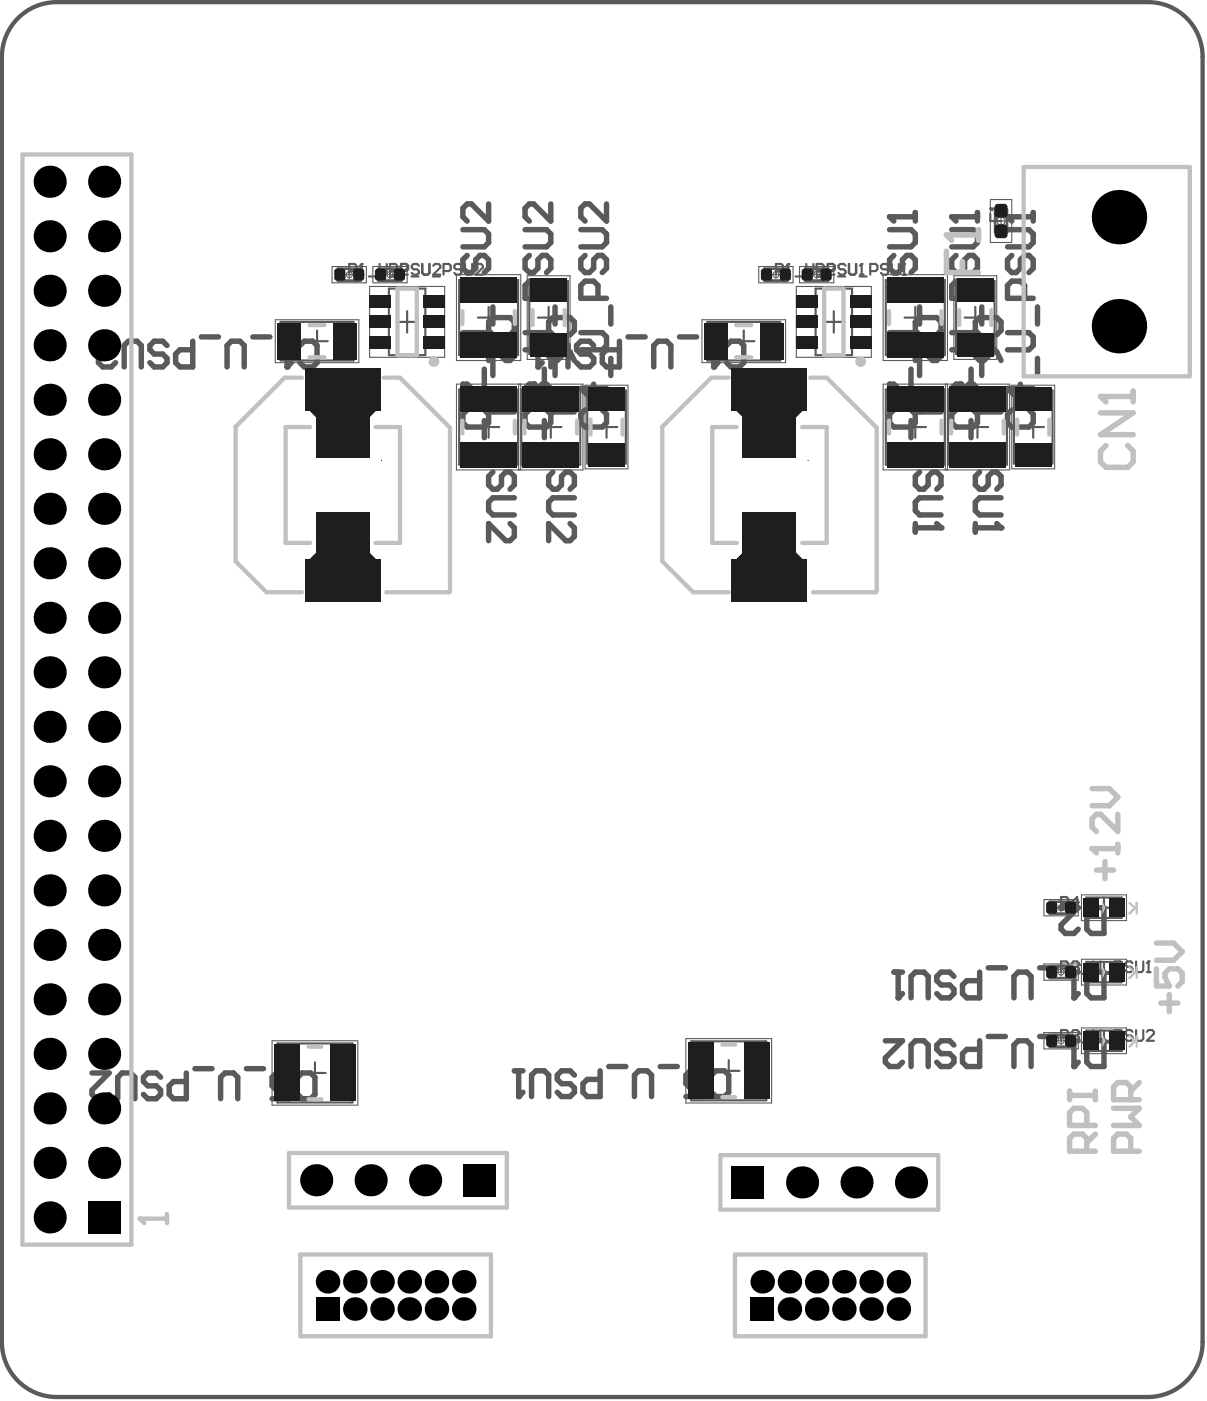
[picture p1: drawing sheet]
<svg xmlns="http://www.w3.org/2000/svg" width="187mm" height="217mm" viewBox="0 0 187 217" stroke-linecap="round" stroke-linejoin="round" font-family="sans-serif">
<path d="M154.4 32.5h1.9v3.5h-1.9zM52.4 41.7h3.6v1.8h-3.6zM58.8 41.7h3.5v1.8h-3.5zM118.7 41.7h3.5v1.8h-3.5zM125 41.7h3.5v1.8h-3.5zM162.9 139.9h3.5v1.8h-3.5zM162.9 149.9h3.5v1.8h-3.5zM162.9 160.5h3.5v1.9h-3.5z" fill="none" stroke="#5a5a5a" stroke-width=".4"/>
<g fill="none" stroke="#5a5a5a" stroke-width=".16">
<path d="M154.5 32.6h1.7v.9h-1.7zM154.5 35.1h1.7v.8h-1.7zM52.5 41.8h.9v1.6h-.9zM55 41.8h.9v1.6h-.9zM58.9 41.8h.8v1.6h-.8zM61.4 41.8h.8v1.6h-.8zM118.8 41.8h.8v1.6h-.8zM121.3 41.8h.8v1.6h-.8zM125.1 41.8h.8v1.6h-.8zM127.6 41.8h.8v1.6h-.8zM163 140h.8v1.6h-.8zM165.5 140h.8v1.6h-.8z"/>
<path d="M163 150h.8v1.6h-.8zM165.5 150h.8v1.6h-.8zM163 160.6h.8v1.7h-.8zM165.5 160.6h.8v1.7h-.8z"/>
</g>
<path d="M153.7 33.2v1.1h1.7M153.7 32.3h1.7M154.5 33.7v.6M155.4 32.1v.5" fill="none" stroke="#5a5a5a" stroke-width=".33"/>
<circle cx="153.7" cy="32.3" r=".17" fill="#5a5a5a"/>
<g fill="none" stroke="#5a5a5a" stroke-width=".33">
<path d="M153.7 32.3l.3 .3M60.5 42.1h.9l.2-.3v-.6l-.2-.3h-.9v1.7M61.1 42.1l.5 .5M62.2 41.2l.3-.3h.5l.3 .3v.3l-1.1 1.1h1.1M63.9 42.9h1.1M65.5 40.9v1.4l.3 .3h.5l.3-.3v-1.4M67.2 42.9h1.1M68.8 42.1h.9l.2-.3v-.6l-.2-.3h-.9v1.7M71.6 41.2l-.3-.3h-.5l-.3 .3v.3l.3 .3h.5l.3 .3v.2l-.3 .3h-.5l-.3-.3M72.2 40.9v1.4l.2 .3h.6l.3-.3v-1.4M73.8 41.2l.3-.3h.6l.2 .3v.3l-1.1 1.1h1.1M120.4 42.1h.9l.2-.3v-.6l-.2-.3h-.9v1.7"/>
<path d="M121 42.1l.5 .5M122.1 42.6h.5M122.4 40.9v1.7"/>
</g>
<circle cx="122.4" cy="40.9" r=".17" fill="#5a5a5a"/>
<path d="M122.4 40.9l-.3 .3M123.5 42.9h1.1M125.1 40.9v1.4l.3 .3h.6l.2-.3v-1.4M126.8 42.9h1.1M128.5 42.1h.8l.3-.3v-.6l-.3-.3h-.8v1.7M131.2 41.2l-.2-.3h-.6l-.3 .3v.3l.3 .3h.6l.2 .3v.2l-.2 .3h-.6l-.3-.3M131.8 40.9v1.4l.3 .3h.5l.3-.3v-1.4M133.5 42.6h.5M133.7 40.9v1.7" fill="none" stroke="#5a5a5a" stroke-width=".33"/>
<circle cx="133.7" cy="40.9" r=".17" fill="#5a5a5a"/>
<path d="M133.7 40.9l-.2 .3M164.7 150.2h.8l.3-.2v-.6l-.3-.3h-.8v1.7M165.2 150.2l.6 .6M166.3 149.4l.3-.3h.6l.3 .3v.3" fill="none" stroke="#5a5a5a" stroke-width=".33"/>
<circle cx="167.5" cy="149.7" r=".17" fill="#5a5a5a"/>
<path d="M166.9 150h.3M167.2 150l.3 .2v.3l-.3 .3h-.6l-.3-.3M167.5 149.7l-.3 .3M168 151.1h1.1M169.7 149.1v1.4l.2 .3h.6l.3-.3v-1.4M171.3 151.1h1.1M173 150.2h.8l.3-.2v-.6l-.3-.3h-.8v1.7M175.8 149.4l-.3-.3h-.6l-.2 .3v.3l.2 .3h.6l.3 .2v.3l-.3 .3h-.6l-.2-.3M176.3 149.1v1.4l.3 .3h.6l.2-.3v-1.4M178 150.8h.5M178.3 149.1v1.7" fill="none" stroke="#5a5a5a" stroke-width=".33"/>
<circle cx="178.3" cy="149.1" r=".17" fill="#5a5a5a"/>
<path d="M178.3 149.1l-.3 .3M164.7 160.9h.8l.3-.3v-.5l-.3-.3h-.8v1.6M165.2 160.9l.6 .5M166.3 160.1l.3-.3h.6l.3 .3v.2" fill="none" stroke="#5a5a5a" stroke-width=".33"/>
<path d="M164.7 140.8h2.6l-2.6 2.7v.6l.6 .7h1.4l.6-.7M169.3 140.8h2v4h-2l-.6-.7v-2.6z" fill="none" stroke="#5a5a5a" stroke-width=".84"/>
<circle cx="167.5" cy="160.3" r=".17" fill="#5a5a5a"/>
<g fill="none" stroke="#5a5a5a" stroke-width=".33">
<path d="M167.5 140h-1.2l.9-.9v1.7M164.7 140.2h.8l.3-.2v-.6l-.3-.3h-.8v1.7M165.2 140.2l.6 .6M169.7 159.8v1.4l.2 .2h.6l.3-.2v-1.4M176.3 159.8v1.4l.3 .2h.6l.2-.2v-1.4M166.9 160.6h.3M167.2 160.6l.3 .3v.3l-.3 .2h-.6l-.3-.2M167.5 160.3l-.3 .3M168 161.7h1.1M171.3 161.7h1.1M173 160.9h.8l.3-.3v-.5l-.3-.3h-.8v1.6M175.8 160.1l-.3-.3h-.6l-.2 .3v.2l.2 .3h.6l.3 .3v.3l-.3 .2h-.6l-.2-.2"/>
<path d="M178 160.1l.3-.3h.5l.3 .3v.2l-1.1 1.1h1.1"/>
</g>
<g fill="none" stroke="#5a5a5a" stroke-width=".84">
<path d="M71.8 35.6h3.4l.6 .7v1.3l-.6 .7h-3.4M72.5 39.6l-.7 .7v1.3l.7 .7h.7l.6-.7v-1.3l.7-.7h.7l.6 .7v1.3l-.6 .7M75.8 31.6v2.7l-2.6-2.7h-.7l-.7 .7v1.3l.7 .7M90.1 35.6h3.4l.6 .7v1.3l-.6 .7h-3.4M90.8 39.6l-.7 .7v1.3l.7 .7h.7l.6-.7v-1.3l.7-.7h.7l.6 .7v1.3l-.6 .7M94.1 31.6v2.7l-2.6-2.7h-.7l-.7 .7v1.3l.7 .7M71.8 51.6h3.4l.6 .7v3.6M74.5 46.3v-2l-.7-.7h-1.3l-.7 .7v2h4M75.2 57.2v2.7M75.8 53.3l2.7 2.6h.7l.6-.6v-1.4l-.6-.6M75.8 53.6l-.6 .7h-3.4M76.5 51.9l-.7-.6v-1.4l.7-.6h2.7l.6 .6v1.4l-.6 .6"/>
<path d="M76.5 47.6v2.7M76.5 55.6v2.7M84.5 57.2v2.7M85.8 51.9l-.7-.6v-1.4l.7-.6h2.7l.6 .6v1.4l-.6 .6M85.8 53.3h1.3v2l-.6 .6h-.7l-.7-.6v-1.4zM87.1 53.3l1.4 1.3 .6 1.3M90.1 51.6h3.4l.6 .7v1.3l-.6 .7h-3.4M92.1 59.6v2.6l-2-2h4M92.8 46.3v-2l-.7-.7h-1.3l-.7 .7v2h4M94.8 47.6v2.7M94.8 55.6v2.7M150.7 57.2v2.7"/>
<path d="M152 51.9l-.6-.6v-1.4l.6-.6h2.7l.7 .6v1.4l-.7 .6M152 53.3h1.4v2l-.7 .6h-.7l-.6-.6v-1.4zM153.4 53.3l1.3 1.3 .7 1.3M71.8 62.2v-2.6h.7l2.7 2.6h.6M72.5 63.6l-.7 .6v1.4l.7 .6h2.7l.6-.6v-1.4l-.6-.6M75.2 65.2v2.7M75.8 69.2h4v2l-.6 .7h-1.4l-.6-.7v-2M76.5 73.2l-.7 .7v1.3l.7 .7h.7l.6-.7v-1.3l.7-.7h.7l.6 .7v1.3l-.6 .7M79.8 61.2h-3.3l-.7 .7v1.3l.7 .7h3.3M79.8 77.2h-3.3l-.7 .7v1.3l.7 .7h3.3M84.5 65.2v2.7M85.1 69.2h4v2l-.6 .7h-1.4l-.6-.7v-2"/>
<path d="M85.8 73.2l-.7 .7v1.3l.7 .7h.7l.6-.7v-1.3l.7-.7h.7l.6 .7v1.3l-.6 .7M89.1 61.2h-3.3l-.7 .7v1.3l.7 .7h3.3M89.1 77.2h-3.3l-.7 .7v1.3l.7 .7h3.3M90.8 63.6l-.7 .6v1.4l.7 .6h2.7l.6-.6v-1.4l-.6-.6M150.7 65.2v2.7M151.4 69.2h4v2l-.7 .7h-1.3l-.7-.7v-2M152 73.2l-.6 .7v1.3l.6 .7h.7l.7-.7v-1.3l.6-.7h.7l.7 .7v1.3l-.7 .7M155.4 61.2h-3.4l-.6 .7v1.3l.6 .7h3.4M155.4 77.2h-3.4l-.6 .7v1.3l.6 .7h3.4M79.2 81.2l.6 .7v1.3l-.6 .7h-.7l-2.7-2.7v2.7M88.5 81.2l.6 .7v1.3l-.6 .7h-.7l-2.7-2.7v2.7M151.4 81.2v1.3"/>
<path d="M151.4 81.9h4"/>
</g>
<circle cx="155.4" cy="81.9" r=".42" fill="#5a5a5a"/>
<path d="M138.1 35.6h3.3l.7 .7v1.3l-.7 .7h-3.3M138.1 33.6h4M138.7 39.6l-.6 .7v1.3l.6 .7h.7l.7-.7v-1.3l.6-.7h.7l.7 .7v1.3l-.7 .7M142.1 33v1.3M138.1 51.6h3.3l.7 .7v1.3l-.7 .7h-3.3M140.7 46.3v-2l-.6-.7h-1.4l-.6 .7v2h4M142.7 47.6v2.7M142.7 55.6v2.7M138.1 62.2v-2.6h.6l2.7 2.6h.7M138.7 63.6l-.6 .6v1.4l.6 .6h2.7l.7-.6v-1.4l-.7-.6M154.7 81.2l.7 .7" fill="none" stroke="#5a5a5a" stroke-width=".84"/>
<circle cx="138.1" cy="33.6" r=".42" fill="#5a5a5a"/>
<path d="M138.1 33.6l.6 .7M156.4 35.6h3.3l.7 .7v1.3l-.7 .7h-3.3M156.4 33.6h4M157 39.6l-.6 .7v1.3l.6 .7h.7l.7-.7v-1.3l.6-.7h.7l.7 .7v1.3l-.7 .7M160.4 33v1.3M156.4 51.6h3.3l.7 .7v1.3l-.7 .7h-3.3M158.4 59.6v2.6l-2-2h4M159 46.3v-2l-.6-.7h-1.4l-.6 .7v2h4M161 47.6v2.7M161 55.6v2.7M157 63.6l-.6 .6v1.4l.6 .6h2.7l.7-.6v-1.4l-.7-.6" fill="none" stroke="#5a5a5a" stroke-width=".84"/>
<circle cx="156.4" cy="33.6" r=".42" fill="#5a5a5a"/>
<path d="M156.4 33.6l.6 .7M149 59.6h-.6l-.7 .6v1.4l.7 .6M148.4 63.6l-.7 .6v1.4l.7 .6h2.6l.7-.6v-1.4l-.7-.6" fill="none" stroke="#5a5a5a" stroke-width=".84"/>
<circle cx="149" cy="59.6" r=".42" fill="#5a5a5a"/>
<path d="M147.7 35.6h3.3l.7 .7v1.3l-.7 .7h-3.3M147.7 33.6h4M148.4 39.6l-.7 .7v1.3l.7 .7h.6l.7-.7v-1.3l.7-.7h.6l.7 .7v1.3l-.7 .7M151.7 33v1.3M147.7 51.6h3.3l.7 .7v1.3l-.7 .7h-3.3M149 59.6l.7 .6M150.4 46.3v-2l-.7-.7h-1.3l-.7 .7v2h4M152.4 47.6v2.7M152.4 55.6v2.7M149.7 60.2v.7M149.7 60.2l.7-.6h.6l.7 .6v1.4l-.7 .6" fill="none" stroke="#5a5a5a" stroke-width=".84"/>
<circle cx="147.7" cy="33.6" r=".42" fill="#5a5a5a"/>
<path d="M147.7 33.6l.7 .7M141.4 57.2v2.7M142.7 51.9l-.6-.6v-1.4l.6-.6h2.7l.6 .6v1.4l-.6 .6M145.4 53.3l.6 .6v1.4l-.6 .6h-.7l-2.6-2.6v2.6M141.4 65.2v2.7M142.1 69.2h3.9v2l-.6 .7h-1.4l-.6-.7v-2M142.7 73.2l-.6 .7v1.3l.6 .7h.7l.6-.7v-1.3l.7-.7h.7l.6 .7v1.3l-.6 .7M146 61.2h-3.3l-.6 .7v1.3l.6 .7h3.3M146 77.2h-3.3l-.6 .7v1.3l.6 .7h3.3M142.1 81.2v1.3M142.1 81.9h3.9" fill="none" stroke="#5a5a5a" stroke-width=".84"/>
<circle cx="146" cy="81.9" r=".42" fill="#5a5a5a"/>
<path d="M145.4 81.2l.6 .7" fill="none" stroke="#5a5a5a" stroke-width=".84"/>
<path d="M54.2 42.1h.8l.3-.3v-.6l-.3-.3h-.8v1.7M54.8 42.1l.5 .5M55.9 42.6h.5M56.1 40.9v1.7" fill="none" stroke="#5a5a5a" stroke-width=".33"/>
<circle cx="56.1" cy="40.9" r=".17" fill="#5a5a5a"/>
<g fill="none" stroke="#5a5a5a" stroke-width=".33">
<path d="M56.1 40.9l-.2 .3M57.3 42.9h1.1M58.9 40.9v1.4l.3 .3h.5l.3-.3v-1.4M60.6 42.9h1.1M62.2 42.1h.9l.2-.3v-.6l-.2-.3h-.9v1.7M65 41.2l-.3-.3h-.5l-.3 .3v.3l.3 .3h.5l.3 .3v.2l-.3 .3h-.5l-.3-.3M65.6 40.9v1.4l.2 .3h.6l.3-.3v-1.4M67.2 41.2l.3-.3h.6l.2 .3v.3l-1.1 1.1h1.1M126.7 42.1h.9l.3-.3v-.6l-.3-.3h-.9v1.7M127.3 42.1l.6 .5M128.4 41.2l.3-.3h.5l.3 .3v.3l-1.1 1.1h1.1M130.1 42.9h1.1"/>
<path d="M131.7 40.9v1.4l.3 .3h.6l.2-.3v-1.4M133.4 42.9h1.1M135.1 42.1h.8l.3-.3v-.6l-.3-.3h-.8v1.7M137.8 41.2l-.2-.3h-.6l-.3 .3v.3l.3 .3h.6l.2 .3v.2l-.2 .3h-.6l-.3-.3M138.4 40.9v1.4l.3 .3h.5l.3-.3v-1.4M140.1 42.6h.5M140.3 40.9v1.7"/>
</g>
<circle cx="140.3" cy="40.9" r=".17" fill="#5a5a5a"/>
<path d="M140.3 40.9l-.2 .3" fill="none" stroke="#5a5a5a" stroke-width=".33"/>
<path d="M79.8 166.1h1.4M80.5 166.1v4M82.5 170.1v-3.3l.7-.7h1.3l.7 .7v3.3M89.1 166.8l-.6-.7h-1.3l-.7 .7v.6l.7 .7h1.3l.6 .7v.6l-.6 .7h-1.3l-.7-.7M93.1 166.1v4h-2l-.6-.7v-1.3l.6-.7h2M94.5 165.4h2.6M98.5 170.1v-3.3l.6-.7h1.4l.6 .7v3.3M102.5 165.4h2.6M109.1 166.8l-.7-.7h-1.3l-.7 .7v1.3l.7 .7h.7l1.3-.7v2h-2.7M110.4 166.8l.7-.7h1.3l.7 .7v2.6l-.7 .7h-1.3l-.7-.7" fill="none" stroke="#5a5a5a" stroke-width=".84"/>
<circle cx="80.5" cy="170.1" r=".42" fill="#5a5a5a"/>
<path d="M110.1 52.9h1.3M110.8 52.9v4M112.8 53.6l.6-.7h1.4l.6 .7v2.7l-.6 .6h-1.4l-.6-.6M81.2 169.4l-.7 .7" fill="none" stroke="#5a5a5a" stroke-width=".84"/>
<circle cx="110.8" cy="56.9" r=".42" fill="#5a5a5a"/>
<path d="M82.8 52.9h1.4M83.5 52.9v4M85.5 56.9v-3.3l.7-.7h1.3l.7 .7v3.3M92.1 53.6l-.6-.7h-1.4l-.6 .7v.7l.6 .6h1.4l.6 .7v.7l-.6 .6h-1.4l-.6-.6M96.1 52.9v4h-2l-.6-.6v-1.4l.6-.6h2M97.5 52.3h2.6M101.5 56.9v-3.3l.6-.7h1.4l.6 .7v3.3M105.5 52.3h2.6M111.4 56.3l-.6 .6" fill="none" stroke="#5a5a5a" stroke-width=".84"/>
<circle cx="83.5" cy="56.9" r=".42" fill="#5a5a5a"/>
<path d="M82.8 59.6h-.6l-.7 .6v1.4l.7 .6M84.2 56.3l-.7 .6M82.2 63.6l-.7 .6v1.4l.7 .6h2.6l.7-.6v-1.4l-.7-.6" fill="none" stroke="#5a5a5a" stroke-width=".84"/>
<circle cx="82.8" cy="59.6" r=".42" fill="#5a5a5a"/>
<g fill="none" stroke="#5a5a5a" stroke-width=".84">
<path d="M81.5 35.6h3.3l.7 .7v1.3l-.7 .7h-3.3M82.2 39.6l-.7 .7v1.3l.7 .7h.6l.7-.7v-1.3l.7-.7h.6l.7 .7v1.3l-.7 .7M85.5 31.6v2.7l-2.7-2.7h-.6l-.7 .7v1.3l.7 .7M81.5 51.6h3.3l.7 .7v1.3l-.7 .7h-3.3M82.8 59.6l.7 .6M84.2 46.3v-2l-.7-.7h-1.3l-.7 .7v2h4M86.1 47.6v2.7M86.1 55.6v2.7M83.5 60.2v.7M83.5 60.2l.7-.6h.6l.7 .6v1.4l-.7 .6M166 161.4h1.3M166.7 161.4v4"/>
<path d="M169.3 161.4h2v4h-2l-.6-.6v-2.7z"/>
</g>
<circle cx="166.7" cy="165.4" r=".42" fill="#5a5a5a"/>
<g fill="none" stroke="#5a5a5a" stroke-width=".84">
<path d="M43.9 52.9h1.3M44.6 52.9v4M46.5 53.6l.7-.7h1.3l.7 .7v2.7l-.7 .6h-1.3l-.7-.6M14.3 166.4h2.6l-2.6 2.7v.7l.6 .6h1.4l.6-.6M18.3 170.4v-3.3l.6-.7h1.4l.6 .7v3.3M24.9 167.1l-.6-.7h-1.4l-.6 .7v.7l.6 .6h1.4l.6 .7v.7l-.6 .6h-1.4l-.6-.6M28.9 166.4v4h-2l-.6-.6v-1.4l.6-.6h2M30.2 165.8h2.7M34.2 170.4v-3.3l.7-.7h1.3l.7 .7v3.3M38.2 165.8h2.7M44.9 167.1l-.7-.7h-1.3l-.7 .7v1.3l.7 .7h.7l1.3-.7v2h-2.7M46.2 167.1l.7-.7h1.3l.7 .7v2.7l-.7 .6h-1.3l-.7-.6"/>
<path d="M137.4 161.4h2.7l-2.7 2.7v.7l.7 .6h1.3l.7-.6M141.4 165.4v-3.3l.7-.7h1.3l.7 .7v3.3M148 162.1l-.6-.7h-1.3l-.7 .7v.7l.7 .6h1.3l.6 .7v.7l-.6 .6h-1.3l-.7-.6M152 161.4v4h-2l-.6-.6v-1.4l.6-.6h2M153.4 160.8h2.6M157.4 165.4v-3.3l.6-.7h1.4l.6 .7v3.3M161.4 160.8h2.6M167.3 164.8l-.6 .6"/>
</g>
<circle cx="44.6" cy="56.9" r=".42" fill="#5a5a5a"/>
<path d="M15.3 52.9h2.6l-2.6 2.7v.7l.6 .6h1.4l.6-.6M19.3 56.9v-3.3l.6-.7h1.4l.6 .7v3.3M25.9 53.6l-.6-.7h-1.4l-.6 .7v.7l.6 .6h1.4l.6 .7v.7l-.6 .6h-1.4l-.6-.6M29.9 52.9v4h-2l-.6-.6v-1.4l.6-.6h2M31.2 52.3h2.7M35.2 56.9v-3.3l.7-.7h1.3l.7 .7v3.3M39.2 52.3h2.7M45.2 56.3l-.6 .6M166 150.8h1.3M166.7 150.8v4M169.3 150.8h2v4h-2l-.6-.7v-2.6z" fill="none" stroke="#5a5a5a" stroke-width=".84"/>
<circle cx="166.7" cy="154.8" r=".42" fill="#5a5a5a"/>
<path d="M138.7 150.8h1.4M139.4 150.8v4M141.4 154.8v-3.3l.7-.7h1.3l.7 .7v3.3M148 151.5l-.6-.7h-1.3l-.7 .7v.6l.7 .7h1.3l.6 .6v.7l-.6 .7h-1.3l-.7-.7M152 150.8v4h-2l-.6-.7v-1.3l.6-.7h2M153.4 150.1h2.6M157.4 154.8v-3.3l.6-.7h1.4l.6 .7v3.3M161.4 150.1h2.6M167.3 154.1l-.6 .7" fill="none" stroke="#5a5a5a" stroke-width=".84"/>
<circle cx="139.4" cy="154.8" r=".42" fill="#5a5a5a"/>
<path d="M140.1 154.1l-.7 .7" fill="none" stroke="#5a5a5a" stroke-width=".84"/>
<g fill="none" stroke="#5a5a5a" stroke-width=".17">
<path d="M153.7 31h3.3v6.6h-3.3zM154.5 34.3h1.7M155.4 33.5v1.6M42.7 49.6h13v6.7h-13zM51.5 41.3h5.4v2.6h-5.4zM53.6 42.6h1.2M54.2 42v1.2M57.4 44.4h11.6v11h-11.6zM57.9 41.3h5.3v2.6h-5.3zM59.9 42.6h1.3M60.5 42v1.2M70.8 42.6h10v13.3h-10z"/>
<path d="M70.8 59.6h19.7v13.3h-19.7zM80.5 59.6v13.3M80.8 59.6v13.3M81.8 42.8h6.7v13h-6.7zM90.8 59.7h6.7v13h-6.7zM108.9 49.6h13v6.7h-13zM117.8 41.3h5.3v2.6h-5.3zM119.8 42.6h1.3M120.4 42v1.2M123.6 44.4h11.6v11h-11.6zM124.1 41.3h5.3v2.6h-5.3zM126.1 42.6h1.3"/>
<path d="M126.7 42v1.2M137.1 42.6h9.9v13.3h-9.9zM137.1 59.6h19.6v13.3h-19.6zM146.7 59.6v13.3M147 59.6v13.3M148 42.8h6.7v13h-6.7zM157 59.7h6.7v13h-6.7zM162 139.5h5.3v2.6h-5.3zM167.8 138.8h7v4h-7zM162 149.5h5.3v2.6h-5.3zM164 150.8h1.3M164 140.8h1.3"/>
<path d="M164.7 140.2v1.2M164.7 150.2v1.2M167.8 148.8h7v4h-7zM167.8 159.4h7v4h-7zM42.2 161.4h13.3v10h-13.3zM106.4 161.1h13.4v10h-13.4zM162 160.2h5.3v2.5h-5.3zM164 161.4h1.3M164.7 160.8v1.3"/>
<circle cx="155.4" cy="34.3" r=".62"/>
<circle cx="54.2" cy="42.6" r=".47"/>
<circle cx="60.5" cy="42.6" r=".47"/>
<circle cx="120.4" cy="42.6" r=".47"/>
<circle cx="126.7" cy="42.6" r=".47"/>
<circle cx="164.7" cy="140.8" r=".47"/>
<circle cx="164.7" cy="150.8" r=".47"/>
<circle cx="164.7" cy="161.4" r=".47"/>
</g>
<g fill="none" stroke="#5a5a5a" stroke-width=".33">
<path d="M43.6 49.9h11.3v6h-11.3zM47.5 52.9h3.4M49.2 51.3v3.3M60.4 44.8h5.6v10.3h-5.6zM61.5 49.9h3.3M63.2 48.3v3.3M71.3 43.4h9.1v11.7h-9.1zM74.2 49.3h3.3M75.8 47.6v3.3M82.2 43.6h5.9v11.3h-5.9zM83.5 49.3h3.3M85.1 47.6v3.3"/>
<path d="M109.8 49.9h11.3v6h-11.3zM113.8 52.9h3.3M115.4 51.3v3.3M126.6 44.8h5.6v10.3h-5.6zM127.7 49.9h3.4M129.4 48.3v3.3M137.5 43.4h9.1v11.7h-9.1zM140.4 49.3h3.3M142.1 47.6v3.3M148.4 43.6h6v11.3h-6zM149.7 49.3h3.3M151.4 47.6v3.3"/>
<path d="M71.3 60.4h9.1v11.7h-9.1zM74.2 66.2h3.3M75.8 64.6v3.3M80.9 60.4h9.2v11.7h-9.2zM83.8 66.2h3.3M85.5 64.6v3.3M91.1 60.6h6v11.3h-6zM92.5 66.2h3.3M94.1 64.6v3.3M137.5 60.4h9.1v11.7h-9.1zM140.4 66.2h3.3M142.1 64.6v3.3"/>
<path d="M147.1 60.4h9.2v11.7h-9.2zM150 66.2h3.4M151.7 64.6v3.3M157.4 60.6h5.9v11.3h-5.9zM158.7 66.2h3.3M160.4 64.6v3.3M168.6 139.2h5.5v3.2h-5.5zM171.3 139.2v3.2M168.6 149.2h5.5v3.2h-5.5zM168.6 159.9h5.5v3.1h-5.5zM169.8 150.8h3.1M169.8 140.8h3.1"/>
<path d="M171.3 149.2v3.2M171.3 159.9v3.1M43.1 161.9h11.6v9.1h-11.6zM47.2 166.4h3.3M48.9 164.8v3.3M107.3 161.5h11.6v9.2h-11.6zM111.4 166.1h3.4M113.1 164.4v3.4M169.8 161.4h3.1"/>
</g>
<path d="M154.5 32.6h1.7v3.3h-1.7zM52.5 41.8h3.4v1.6h-3.4zM58.9 41.8h3.3v1.6h-3.3zM118.8 41.8h3.3v1.6h-3.3zM125.1 41.8h3.3v1.6h-3.3zM163 140h3.3v1.6h-3.3zM163 150h3.3v1.6h-3.3zM163 160.6h3.3v1.7h-3.3z" fill="none" stroke="#5a5a5a" stroke-width=".16"/>
<path d="M2.8 2.8a8.5 8.5 0 0 1 6-2.5h169.4a8.5 8.5 0 0 1 8.4 8.5v199.4a8.5 8.5 0 0 1-8.5 8.5h-169.3a8.5 8.5 0 0 1-8.5-8.5v-199.4a8.5 8.5 0 0 1 2.5-6z" fill="none" stroke="#5a5a5a" stroke-width=".66"/>
<g fill="#c0c0c0">
<path d="M171.1 160.4l.5 1-.5 1z"/>
<path d="M171.1 149.8l.5 1-.5 1z"/>
<path d="M171.1 139.8l.5 1-.5 1z"/>
</g>
<g fill="none" stroke="#c0c0c0" stroke-width=".66">
<path d="M3.5 24h16.9v169.1h-16.9zM158.9 25.9h25.8v32.5h-25.8zM46.9 58.6h-2.7l-7.6 7.6v20.9l4.8 4.8h5.5M48 55.4h2.4M48 50.4h2.4M59.5 58.6h2.6l7.7 7.7v25.4l-.1 .2h-9.7M61.7 44.8h3v10.3h-3zM71.8 48.3v2M79.9 48.3v2M82.7 48.1v2.3M87.6 48.1v2.3M113.1 58.6h-2.7l-7.6 7.6v20.9l4.8 4.8h5.5"/>
<path d="M114.3 55.4h2.3M114.3 50.4h2.3M125.8 58.6h2.5l7.8 7.7v25.4l-.2 .2h-9.7M127.9 44.8h3v10.3h-3zM138 48.3v2M146.1 48.3v2M148.9 48.1v2.3M153.9 48.1v2.3M48.1 66.2h-3.8v18h3.8M58.3 66.2h3.8v18h-3.8M71.8 65.2v2M79.9 65.2v2"/>
<path d="M81.4 65.2v2M89.6 65.2v2M91.6 65.1v2.3M96.6 65.1v2.3M114.4 66.2h-3.9v18h3.9M124.5 66.2h3.8v18h-3.8M138 65.2v2M146.1 65.2v2M147.6 65.2v2M155.8 65.2v2M157.9 65.1v2.3M162.8 65.1v2.3"/>
<path d="M44.9 178.8h33.8v8.5h-33.8zM47.9 170.5h2M47.9 162.4h2M111.8 179.2h33.8v8.4h-33.8zM112.1 170.2h2M112.1 162h2M46.6 194.6h29.6v12.7h-29.6zM114.1 194.6h29.5v12.7h-29.5z"/>
</g>
<path d="M175.3 150l.8 .9M175.3 140l.8 .9M176.4 140v1.7M176.4 150v1.7M176.4 150.6l-1.1 1.1M176.4 140.6l-1.1 1.1M175.3 160.7l.8 .8M176.4 160.7v1.6M176.4 161.2l-1.1 1.1" fill="none" stroke="#c0c0c0" stroke-width=".33"/>
<path d="M21.7 189h4.2M25.9 188.3v1.4" fill="none" stroke="#c0c0c0" stroke-width=".68"/>
<circle cx="21.7" cy="189" r=".34" fill="#c0c0c0"/>
<path d="M21.7 189l.7 .7" fill="none" stroke="#c0c0c0" stroke-width=".68"/>
<path d="M146.9 38.9v3.4h5M146.9 36.4h5M151.9 35.6v1.7M149.4 40.6v1.7" fill="none" stroke="#c0c0c0" stroke-width=".84"/>
<circle cx="146.9" cy="36.4" r=".42" fill="#c0c0c0"/>
<g fill="none" stroke="#c0c0c0" stroke-width=".84">
<path d="M146.9 36.4l.8 .9M169.5 131.6h4M170.2 135h2.6M171.5 133.6v2.7M173.5 131v1.3M166 169.2v1.4M166 169.9h4M168.7 178.6v-2l-.7-.7h-1.3l-.7 .7v2h4M168.7 174.6v-2l-.7-.7h-1.3l-.7 .7v2h4M170 175.9l-1.3 1.3M170 169.2v1.4M172.8 171.9h4l-1.3 1.3 1.3 1.4h-4"/>
<path d="M175.5 178.6v-2l-.7-.7h-1.3l-.7 .7v2h4M175.5 170.6v-2l-.7-.7h-1.3l-.7 .7v2h4M176.8 167.9l-1.3 1.3"/>
</g>
<circle cx="169.5" cy="131.6" r=".42" fill="#c0c0c0"/>
<path d="M170.8 64h5.1l-5.1 3.4h5.1M170.8 61.5h5.1M171.6 69.1l-.8 .9v1.6l.8 .9h3.4l.9-.9v-1.6l-.9-.9M175.9 60.7v1.6M169.5 131.6l.7 .7M169.5 122.3h2.7l1.3 1.3-1.3 1.4h-2.7M173.5 126.3v2.7l-2.7-2.7h-.6l-.7 .7v1.3l.7 .7" fill="none" stroke="#c0c0c0" stroke-width=".84"/>
<circle cx="170.8" cy="61.5" r=".42" fill="#c0c0c0"/>
<path d="M170.8 61.5l.8 .8M179.5 150.3v2.6h2l-.7-1.3v-.7l.7-.6h1.3l.7 .6v1.4l-.7 .6M179.5 146.3h2.6l1.4 1.3-1.4 1.3h-2.6M180.1 155.6h2.7M181.5 154.3v2.6" fill="none" stroke="#c0c0c0" stroke-width=".84"/>
<g fill="none" stroke="#c0c0c0" stroke-width=".83">
<circle cx="67.3" cy="56.1" r=".42"/>
<circle cx="133.6" cy="56.1" r=".42"/>
</g>
<g fill="#1e1e1e">
<path d="M116 84.9h6.8l2.1 2.2h-11z"/>
<path d="M113.9 63.4h11l-2.1 2.1h-6.8z"/>
<path d="M49.8 84.9h6.8l2.1 2.2h-11z"/>
<path d="M47.7 63.4h11l-2.1 2.1h-6.8z"/>
</g>
<g fill="#000">
<circle cx="7.7" cy="28.2" r="2.49"/>
<circle cx="7.7" cy="36.6" r="2.49"/>
<circle cx="16.2" cy="28.2" r="2.49"/>
<circle cx="16.2" cy="36.6" r="2.49"/>
<circle cx="173.7" cy="33.7" r="4.2"/>
<circle cx="7.7" cy="45.1" r="2.49"/>
<circle cx="7.7" cy="53.6" r="2.49"/>
<circle cx="16.2" cy="45.1" r="2.49"/>
<circle cx="16.2" cy="53.6" r="2.49"/>
<circle cx="173.7" cy="50.6" r="4.2"/>
<circle cx="7.7" cy="70.5" r="2.49"/>
<circle cx="7.7" cy="78.9" r="2.49"/>
<circle cx="7.7" cy="62" r="2.49"/>
<circle cx="16.2" cy="78.9" r="2.49"/>
<circle cx="16.2" cy="70.5" r="2.49"/>
<circle cx="16.2" cy="62" r="2.49"/>
<circle cx="7.7" cy="95.8" r="2.49"/>
<circle cx="7.7" cy="87.4" r="2.49"/>
<circle cx="16.2" cy="95.8" r="2.49"/>
<circle cx="16.2" cy="87.4" r="2.49"/>
<circle cx="7.7" cy="104.3" r="2.49"/>
<circle cx="7.7" cy="112.7" r="2.49"/>
<circle cx="16.2" cy="104.3" r="2.49"/>
<circle cx="16.2" cy="112.7" r="2.49"/>
<circle cx="7.7" cy="129.6" r="2.49"/>
<circle cx="7.7" cy="121.2" r="2.49"/>
<circle cx="7.7" cy="138.1" r="2.49"/>
<circle cx="16.2" cy="129.6" r="2.49"/>
<circle cx="16.2" cy="138.1" r="2.49"/>
<circle cx="16.2" cy="121.2" r="2.49"/>
<circle cx="7.7" cy="155" r="2.49"/>
<circle cx="7.7" cy="146.6" r="2.49"/>
<circle cx="16.2" cy="155" r="2.49"/>
<circle cx="16.2" cy="146.6" r="2.49"/>
<circle cx="7.7" cy="163.5" r="2.49"/>
<circle cx="7.7" cy="171.9" r="2.49"/>
<circle cx="16.2" cy="163.5" r="2.49"/>
<circle cx="16.2" cy="171.9" r="2.49"/>
<circle cx="7.7" cy="180.4" r="2.49"/>
<circle cx="7.7" cy="188.8" r="2.49"/>
<circle cx="16.2" cy="180.4" r="2.49"/>
<circle cx="49.1" cy="183.1" r="2.49"/>
<circle cx="50.8" cy="198.8" r="1.83"/>
<circle cx="55.1" cy="198.8" r="1.83"/>
<circle cx="57.5" cy="183.1" r="2.49"/>
<circle cx="59.3" cy="198.8" r="1.83"/>
<circle cx="63.5" cy="198.8" r="1.83"/>
<circle cx="66" cy="183.1" r="2.49"/>
<circle cx="67.7" cy="198.8" r="1.83"/>
<circle cx="72" cy="198.8" r="1.83"/>
<circle cx="118.3" cy="198.8" r="1.83"/>
<circle cx="122.5" cy="198.8" r="1.83"/>
<circle cx="124.5" cy="183.4" r="2.49"/>
<circle cx="126.7" cy="198.8" r="1.83"/>
<circle cx="131" cy="198.8" r="1.83"/>
<circle cx="132.9" cy="183.4" r="2.49"/>
<circle cx="135.2" cy="198.8" r="1.83"/>
<circle cx="139.4" cy="198.8" r="1.83"/>
<circle cx="141.4" cy="183.4" r="2.49"/>
<circle cx="55.1" cy="203" r="1.83"/>
<circle cx="59.3" cy="203" r="1.83"/>
<circle cx="63.5" cy="203" r="1.83"/>
<circle cx="67.7" cy="203" r="1.83"/>
<circle cx="72" cy="203" r="1.83"/>
<circle cx="122.5" cy="203" r="1.83"/>
<circle cx="126.7" cy="203" r="1.83"/>
<circle cx="131" cy="203" r="1.83"/>
<circle cx="135.2" cy="203" r="1.83"/>
<circle cx="139.4" cy="203" r="1.83"/>
</g>
<g fill="#000">
<path d="M13.7 186.3h5v5h-5z" fill-rule="evenodd"/>
<path d="M71.9 180.6h5v5h-5z" fill-rule="evenodd"/>
<path d="M113.5 180.9h5v5h-5z" fill-rule="evenodd"/>
<path d="M49 201.2h3.7v3.7h-3.7z" fill-rule="evenodd"/>
<path d="M116.5 201.2h3.6v3.7h-3.6z" fill-rule="evenodd"/>
</g>
<g fill="#1e1e1e">
<path d="M51.9 42.1l.4-.4h.9l.4 .4v1l-.4 .4h-.9l-.4-.4z" fill-rule="evenodd"/>
<path d="M55.2 41.7h.9l.4 .4v1l-.4 .4h-.9l-.4-.4v-1z" fill-rule="evenodd"/>
<path d="M58.2 42.1l.4-.4h.9l.4 .4v1l-.4 .4h-.9l-.4-.4z" fill-rule="evenodd"/>
<path d="M61.1 42.1l.5-.4h.8l.5 .4v1l-.5 .4h-.8l-.5-.4z" fill-rule="evenodd"/>
<path d="M65.7 52.1h3.3v2h-3.3z" fill-rule="evenodd"/>
<path d="M65.7 45.8h3.3v2h-3.3z" fill-rule="evenodd"/>
<path d="M65.7 48.9h3.3v2h-3.3z" fill-rule="evenodd"/>
<path d="M121 42.1l.5-.4h.8l.5 .4v1l-.5 .4h-.8l-.5-.4z" fill-rule="evenodd"/>
<path d="M127.3 42.1l.5-.4h.8l.5 .4v1l-.5 .4h-.8l-.5-.4z" fill-rule="evenodd"/>
<path d="M154.9 31.6h1l.5 .5v1.2l-.5 .5h-1l-.5-.5v-1.2z" fill-rule="evenodd"/>
<path d="M154.9 34.8h1l.5 .5v1.1l-.5 .5h-1l-.5-.5v-1.1z" fill-rule="evenodd"/>
<path d="M162.8 160.5h.8l.5 .4v1l-.5 .5h-.8l-.4-.5v-1z" fill-rule="evenodd"/>
<path d="M162.8 149.9h.8l.5 .4v1l-.5 .4h-.8l-.4-.4v-1z" fill-rule="evenodd"/>
<path d="M162.8 139.9h.8l.5 .4v1l-.5 .4h-.8l-.4-.4v-1z" fill-rule="evenodd"/>
<path d="M168.2 160h2.3v2.9h-2.3z" fill-rule="evenodd"/>
<path d="M168.2 149.4h2.3v2.8h-2.3z" fill-rule="evenodd"/>
<path d="M51.2 162h4v8.8h-4z" fill-rule="evenodd"/>
<path d="M51.7 50.1h3.7v5.7h-3.7z" fill-rule="evenodd"/>
<path d="M106.8 161.7h4v8.8h-4z" fill-rule="evenodd"/>
<path d="M168.2 139.4h2.3v2.8h-2.3z" fill-rule="evenodd"/>
<path d="M71.4 59.9h8.8v4h-8.8z" fill-rule="evenodd"/>
<path d="M57.4 52.1h3.3v2h-3.3z" fill-rule="evenodd"/>
<path d="M57.4 48.9h3.3v2h-3.3z" fill-rule="evenodd"/>
<path d="M57.4 45.8h3.3v2h-3.3z" fill-rule="evenodd"/>
<path d="M91.3 60.1h5.7v3.6h-5.7z" fill-rule="evenodd"/>
<path d="M82.3 51.8h5.7v3.6h-5.7z" fill-rule="evenodd"/>
<path d="M123.6 52.1h3.3v2h-3.3z" fill-rule="evenodd"/>
<path d="M123.6 48.9h3.3v2h-3.3z" fill-rule="evenodd"/>
<path d="M123.6 45.8h3.3v2h-3.3z" fill-rule="evenodd"/>
<path d="M124.4 42.1l.4-.4h.9l.4 .4v1l-.4 .4h-.9l-.4-.4z" fill-rule="evenodd"/>
<path d="M118.1 42.1l.4-.4h.9l.4 .4v1l-.4 .4h-.9l-.4-.4z" fill-rule="evenodd"/>
<path d="M137.6 59.9h8.9v4h-8.9z" fill-rule="evenodd"/>
<path d="M147.3 59.9h8.8v4h-8.8z" fill-rule="evenodd"/>
<path d="M148.5 51.8h5.7v3.6h-5.7z" fill-rule="evenodd"/>
<path d="M165.7 160.5h.9l.4 .4v1l-.4 .5h-.9l-.4-.5v-1z" fill-rule="evenodd"/>
<path d="M172.2 160h2.3v2.9h-2.3z" fill-rule="evenodd"/>
<path d="M165.7 149.9h.9l.4 .4v1l-.4 .4h-.9l-.4-.4v-1z" fill-rule="evenodd"/>
<path d="M172.2 149.4h2.3v2.8h-2.3z" fill-rule="evenodd"/>
<path d="M165.7 139.9h.9l.4 .4v1l-.4 .4h-.9l-.4-.4v-1z" fill-rule="evenodd"/>
<path d="M42.6 162h3.9v8.8h-3.9z" fill-rule="evenodd"/>
<path d="M43.1 50.1h3.6v5.7h-3.6z" fill-rule="evenodd"/>
<path d="M71.4 42.9h8.8v4h-8.8z" fill-rule="evenodd"/>
<path d="M71.4 51.6h8.8v4h-8.8z" fill-rule="evenodd"/>
<path d="M91.3 68.7h5.7v3.7h-5.7z" fill-rule="evenodd"/>
<path d="M82.3 43.1h5.7v3.7h-5.7z" fill-rule="evenodd"/>
<path d="M115.4 161.7h4v8.8h-4z" fill-rule="evenodd"/>
<path d="M115.3 79.4h8.3v6.3h-8.3z" fill-rule="evenodd"/>
<path d="M113.6 86.7h11.6v6.7h-11.6z" fill-rule="evenodd"/>
<path d="M113.6 57.1h11.6v6.7h-11.6z" fill-rule="evenodd"/>
<path d="M109.3 50.1h3.6v5.7h-3.6z" fill-rule="evenodd"/>
<path d="M117.9 50.1h3.7v5.7h-3.7z" fill-rule="evenodd"/>
<path d="M148.5 43.1h5.7v3.7h-5.7z" fill-rule="evenodd"/>
<path d="M137.6 42.9h8.9v4h-8.9z" fill-rule="evenodd"/>
<path d="M137.6 51.6h8.9v4h-8.9z" fill-rule="evenodd"/>
<path d="M172.2 139.4h2.3v2.8h-2.3z" fill-rule="evenodd"/>
<path d="M71.4 68.6h8.8v4h-8.8z" fill-rule="evenodd"/>
<path d="M115.3 64.7h8.3v6.4h-8.3z" fill-rule="evenodd"/>
<path d="M137.6 68.6h8.9v4h-8.9z" fill-rule="evenodd"/>
<path d="M147.3 68.6h8.8v4h-8.8z" fill-rule="evenodd"/>
<path d="M81.1 59.9h8.8v4h-8.8z" fill-rule="evenodd"/>
<path d="M131.9 52.1h3.3v2h-3.3z" fill-rule="evenodd"/>
<path d="M131.9 45.8h3.3v2h-3.3z" fill-rule="evenodd"/>
<path d="M131.9 48.9h3.3v2h-3.3z" fill-rule="evenodd"/>
<path d="M157.5 60.1h5.7v3.6h-5.7z" fill-rule="evenodd"/>
<path d="M47.4 86.7h11.6v6.7h-11.6z" fill-rule="evenodd"/>
<path d="M49 79.4h8.4v6.3h-8.4z" fill-rule="evenodd"/>
<path d="M47.4 57.1h11.6v6.7h-11.6z" fill-rule="evenodd"/>
<path d="M157.5 68.7h5.7v3.7h-5.7z" fill-rule="evenodd"/>
<path d="M49 64.7h8.4v6.4h-8.4z" fill-rule="evenodd"/>
<path d="M81.1 68.6h8.8v4h-8.8z" fill-rule="evenodd"/>
</g>
<g fill="#1e1e1e">
<path d="M52.3 43.1v.4zM51.9 43.1h.4v.4l-.4-.2z"/>
<path d="M53.2 43.1h.4zM53.2 43.1h.4l-.2 .4h-.2z"/>
<path d="M53.2 41.7v.4zM53.2 41.7l.3 .2 .1 .2h-.4z"/>
<path d="M51.9 42.1h.4zM52.1 41.7h.2v.4h-.4z"/>
<path d="M56.1 41.7v.4zM56.1 41.7l.4 .2v.2h-.4z"/>
<path d="M54.8 42.1h.4zM55 41.7h.2v.4h-.4z"/>
<path d="M55.2 43.1v.4zM54.8 43.1h.4v.4h-.2z"/>
<path d="M56.1 43.1h.4zM56.1 43.1h.4l-.2 .4h-.2z"/>
<path d="M58.6 43.1v.4zM58.2 43.1h.4v.4h-.2z"/>
<path d="M59.5 43.1h.4zM59.5 43.1h.4l-.2 .4h-.2z"/>
<path d="M59.5 41.7v.4zM59.5 41.7l.4 .2v.2h-.4z"/>
<path d="M58.2 42.1h.4zM58.4 41.7h.2v.4h-.4z"/>
<path d="M62.4 41.7v.4zM62.4 41.7l.4 .2 .1 .2h-.5z"/>
<path d="M61.1 42.1h.5zM61.3 41.7h.3v.4h-.5z"/>
<path d="M61.6 43.1v.4zM61.1 43.1h.5v.4h-.3z"/>
<path d="M62.4 43.1h.5zM62.4 43.1h.5l-.3 .4h-.2z"/>
<path d="M122.3 41.7v.4zM122.3 41.7h.2l.3 .4h-.5z"/>
<path d="M121 42.1h.5zM121.2 41.7h.3v.4h-.5z"/>
<path d="M121.5 43.1v.4zM121 43.1h.5v.4h-.3z"/>
<path d="M122.3 43.1h.5zM122.3 43.1h.5l-.3 .4h-.2z"/>
<path d="M128.6 41.7v.4zM128.6 41.7h.3l.2 .4h-.5z"/>
<path d="M127.3 42.1h.5zM127.6 41.7h.2v.4h-.5z"/>
<path d="M127.8 43.1v.4zM127.3 43.1h.5v.4h-.2z"/>
<path d="M128.6 43.1h.5zM128.6 43.1h.5l-.2 .4h-.3z"/>
<path d="M154.4 32.1h.5zM154.6 31.7l.3-.1v.5h-.5z"/>
<path d="M154.9 33.3v.5zM154.4 33.3h.5v.5l-.5-.3z"/>
<path d="M155.9 33.3h.5zM155.9 33.3h.5l-.3 .4-.2 .1z"/>
<path d="M155.9 31.6v.5zM155.9 31.6l.2 .1 .3 .4h-.5z"/>
<path d="M155.9 36.4h.5zM155.9 36.4h.5l-.3 .5h-.2z"/>
<path d="M155.9 34.8v.5zM155.9 34.8l.2 .1 .3 .4h-.5z"/>
<path d="M154.4 35.3h.5zM154.6 34.9l.3-.1v.5h-.5z"/>
<path d="M154.9 36.4v.5zM154.4 36.4h.5v.5l-.5-.2z"/>
<path d="M162.8 161.9v.5zM162.4 161.9h.4v.5l-.2-.1z"/>
<path d="M163.6 161.9h.5zM163.6 161.9h.5l-.2 .4-.3 .1z"/>
<path d="M163.6 160.5v.4zM163.6 160.5l.3 .1 .2 .3h-.5z"/>
<path d="M162.4 160.9h.4zM162.6 160.6l.2-.1v.4h-.4z"/>
<path d="M162.8 151.3v.4zM162.4 151.3h.4v.4h-.2z"/>
<path d="M163.6 151.3h.5zM163.6 151.3h.5l-.2 .4h-.3z"/>
<path d="M163.6 149.9v.4zM163.6 149.9l.4 .2 .1 .2h-.5z"/>
<path d="M162.4 150.3h.4zM162.6 149.9h.2v.4h-.4z"/>
<path d="M162.8 141.3v.4zM162.4 141.3h.4v.4h-.2z"/>
<path d="M163.6 141.3h.5zM163.6 141.3h.5l-.2 .4h-.3z"/>
<path d="M163.6 139.9v.4zM163.6 139.9h.3l.2 .4h-.5z"/>
<path d="M162.4 140.3h.4zM162.6 139.9h.2v.4h-.4z"/>
<path d="M124.8 43.1v.4zM124.4 43.1h.4v.4h-.2z"/>
<path d="M125.7 43.1h.4zM125.7 43.1h.4l-.2 .4h-.2z"/>
<path d="M125.7 41.7v.4zM125.7 41.7h.2l.2 .4h-.4z"/>
<path d="M124.4 42.1h.4zM124.6 41.7h.2v.4h-.4z"/>
<path d="M118.5 43.1v.4zM118.1 43.1h.4v.4h-.2z"/>
<path d="M119.4 43.1h.4zM119.4 43.1h.4l-.2 .4h-.2z"/>
<path d="M119.4 41.7v.4zM119.4 41.7h.2l.2 .4h-.4z"/>
<path d="M118.1 42.1h.4zM118.3 41.7h.2v.4h-.4z"/>
<path d="M166.6 160.5v.4zM166.6 160.5l.2 .1 .2 .3h-.4z"/>
<path d="M165.3 160.9h.4zM165.5 160.6l.2-.1v.4h-.4z"/>
<path d="M165.7 161.9v.5zM165.3 161.9h.4v.5l-.4-.2z"/>
<path d="M166.6 161.9h.4zM166.6 161.9h.4l-.2 .4-.2 .1z"/>
<path d="M166.6 149.9v.4zM166.6 149.9l.4 .2v.2h-.4z"/>
<path d="M165.3 150.3h.4zM165.5 149.9h.2v.4h-.4z"/>
<path d="M165.7 151.3v.4zM165.3 151.3h.4v.4h-.2z"/>
<path d="M166.6 151.3h.4zM166.6 151.3h.4l-.2 .4h-.2z"/>
<path d="M166.6 139.9v.4zM166.6 139.9h.2l.2 .4h-.4z"/>
<path d="M165.3 140.3h.4zM165.5 139.9h.2v.4h-.4z"/>
<path d="M165.7 141.3v.4zM165.3 141.3h.4v.4l-.4-.2z"/>
<path d="M166.6 141.3h.4zM166.6 141.3h.4l-.2 .4h-.2z"/>
</g>
</svg>
